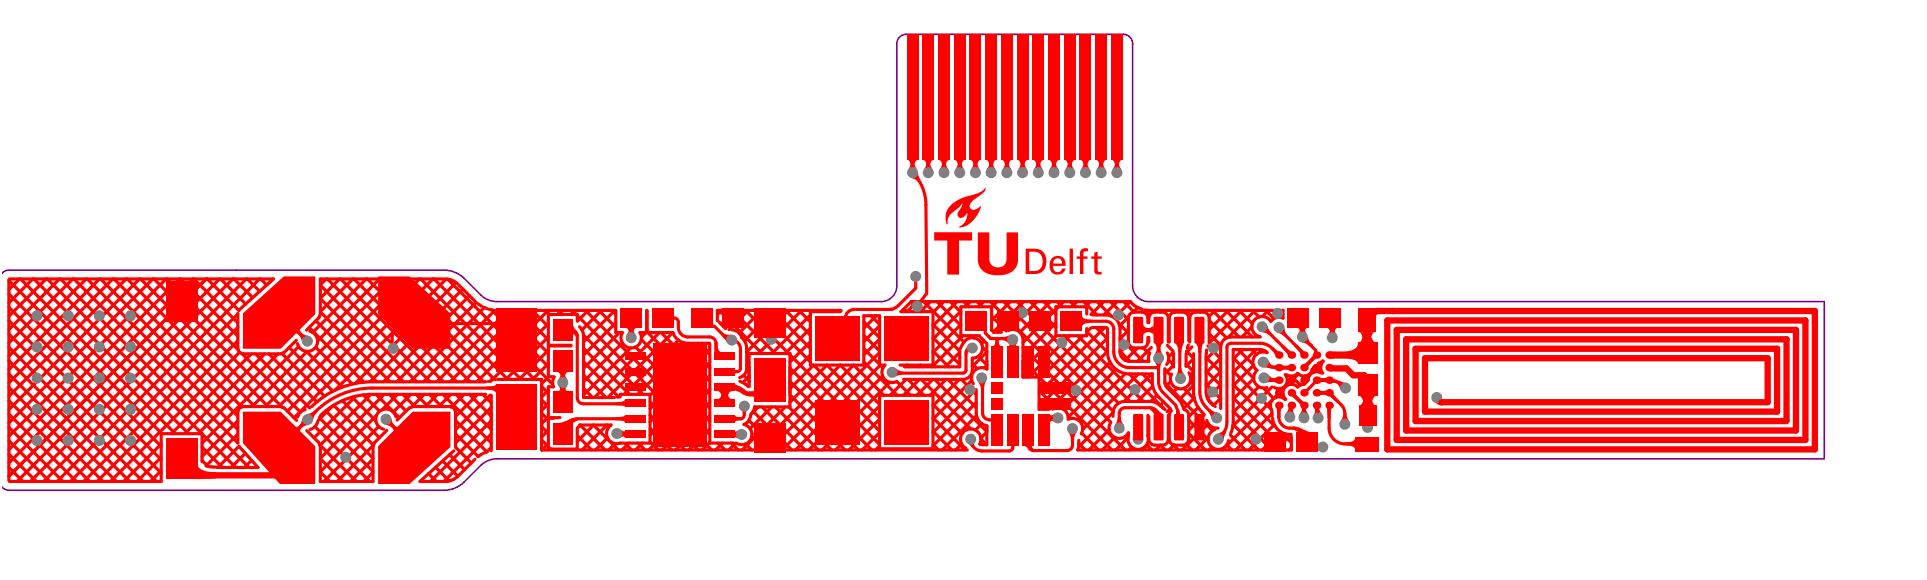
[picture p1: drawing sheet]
<svg xmlns="http://www.w3.org/2000/svg" width="204mm" height="61mm" viewBox="0 0 204 61" stroke-linecap="round" stroke-linejoin="round" font-family="sans-serif">
<path d="M.2 29l.3-.3 .4-.1h46.1a3 3 0 0 1 2.1 .9l1.8 1.7a2.41 2.41 0 0 0 1.7 .7M52.6 31.9h.1M52.6 31.9h40.6a1.66 1.66 0 0 0 1.7-1.6v-25.7a1 1 0 0 1 1-1h23a1 1 0 0 1 .9 1.1v25.6a1.66 1.66 0 0 0 1.7 1.6h71.5M193 31.9h.1M193 31.9v16.7h-140.4a2.41 2.41 0 0 0-1.7 .7l-1.8 1.7a3 3 0 0 1-2.1 .9h-46.1l-.4-.1-.3-.3" fill="none" stroke="#800080" stroke-width=".17"/>
<g fill="#f00">
<path d="M139.3 40.1l1-.1v.5l-1-.1z"/>
<path d="M140.4 43.2h.5l-.1 1.1h-.3z"/>
<path d="M139.4 46.9l.1 .1 .5 .1v.5h-.5l-.1 .1z"/>
<path d="M139.2 43.1h.4v.4l.3 .3-.9 .1 .2-.4z"/>
<path d="M110.8 44.1l.4-.1 .4-.2v.9l-.4-.2-.4-.1z"/>
<path d="M136.3 43.2h.6l-.1 .3-.1 .6h-.3z"/>
<path d="M75.8 41.4h1.7a.71 .71 0 0 0-.5 .8l-.1 .5h-.5a1.2 1.2 0 0 0-.4-1.3z"/>
<path d="M137.2 34.7h1.3a.62 .62 0 0 0-.5 .8v.2h-.4a.91 .91 0 0 0-.3-1z"/>
<path d="M136.4 43h.3l.1 .5 .2 .3h-1l.3-.4z"/>
<path d="M102.3 36.7l.3 .6h-.2v.1l-.3-.2z"/>
<path d="M135.3 38.7l1-.1v.6l-1-.1z"/>
<path d="M134 38.4a.89 .89 0 0 0 1.1 .2l-.1 .5-1-.3z"/>
<path d="M135.2 35.2l.7-.6 .1 .5 .2 .3-.3 .2z"/>
<path d="M137.7 43.2h.5l-.1 1h-.3z"/>
<path d="M54 44.8h1.3a.64 .64 0 0 0-.5 .8v.2h-.3a.93 .93 0 0 0-.4-1z"/>
<path d="M135.6 38.6l1 .1v.4l-1 .1z"/>
<path d="M59.1 40.8h.9l-.2 .4-.1 .4h-.3l-.1-.4z"/>
<path d="M77.8 40.6l.2 .2 .8 .4-.4 .4a1.35 1.35 0 0 0-1.2-.3l-.1 .1z"/>
<path d="M77.8 45.6a.4 .4 0 0 0 .4 .2h.3v.3a.72 .72 0 0 0-.7 .2z"/>
<path d="M31.8 35.2l.4 .2 .4 .1-.7 .7-.1-.5-.2-.3z"/>
<path d="M113 45.7h.9l-.2 .4v.4h-.4l-.1-.4z"/>
<path d="M77.7 39.1l.3 .1v.3h-.3z"/>
<path d="M136.9 36.6l.3-.1 .8 .7-.4 .3a1.57 1.57 0 0 0-.7-.9z"/>
<path d="M111.4 17.1h.3l.1 .4 .2 .4h-.9l.2-.4z"/>
<path d="M111 16.9h1.1a.63 .63 0 0 0-.4 .8v.2h-.3a.89 .89 0 0 0-.4-1z"/>
<path d="M101 16.9h1.1a.63 .63 0 0 0-.4 .8v.2h-.3a.89 .89 0 0 0-.3-1z"/>
<path d="M113 17.1h.4v.4l.3 .4h-1l.3-.4z"/>
<path d="M102.5 47l.6-.1v.1l.1 .2-.4 .1z"/>
<path d="M41.5 44.8a.98 .98 0 0 0 1.1 .4l-.9 1a.98 .98 0 0 0-.4-1.1z"/>
<path d="M114.7 17.1h.3l.1 .4 .2 .4h-.9l.2-.4z"/>
<path d="M98.1 17.1h.3l.1 .4 .2 .4h-.9l.2-.4z"/>
<path d="M96.4 18.8l.7-.5 .3 .8-.3 .2-.2-.3z"/>
<path d="M106.4 17.1h.3l.1 .4 .2 .4h-.9l.2-.4z"/>
<path d="M103 17.1h.4l.1 .4 .2 .4h-.9l.2-.4z"/>
<path d="M108 17.1h.4v.4l.3 .4h-1l.3-.4z"/>
<path d="M41.4 44.3l.1 .4 .3 .4-.3 .2-.3-.2-.4-.2z"/>
<path d="M109.7 17.1h.3l.1 .4 .2 .4h-.9l.2-.4z"/>
<path d="M140.8 34.6h.3l.1 .4 .2 .4h-.9l.2-.4z"/>
<path d="M116.4 17.1h.3l.1 .4 .2 .4h-.9l.2-.4z"/>
<path d="M118 17.1h.4v.4l.2 .4h-.9l.2-.4z"/>
<path d="M32.5 43.8l.4-.1 .3-.2 .3 .2-.3 .3-.1 .5z"/>
<path d="M32 44.3l.6 .7-.4 .1-.3 .2-.3-.2 .3-.3z"/>
<path d="M77.3 45.8l.4-.1 .4-.2v.9l-.4-.2-.4-.1z"/>
<path d="M66.1 34.7h1.4a.64 .64 0 0 0-.5 .8v.2h-.4a.92 .92 0 0 0-.4-1z"/>
<path d="M51.5 40.9l.7-.1 .3-.1v1a.64 .64 0 0 0-.8-.5h-.2z"/>
<path d="M128.1 43.3l.3 .2 .4 .2-.6 .6-.1-.4-.3-.4z"/>
<path d="M59.4 40.5h.3a.9 .9 0 0 0 .4 .9l.1 .1h-1.3a.61 .61 0 0 0 .5-.8z"/>
<path d="M108.6 45h.6l-.1 .2-.1 .3h-.3v-.3z"/>
<path d="M65.6 45.4l.4 .3 .4 .1v.3l-.4 .1-.4 .2z"/>
<path d="M94.8 39l.4 .2 .4 .1-.1 .4h-.4l-.4 .2z"/>
<path d="M117.6 16.9h1.2a.63 .63 0 0 0-.4 .8v.2h-.4a.89 .89 0 0 0-.3-1z"/>
<path d="M108.3 47.2h1.1a.15 .15 0 0 0-.2 .1 .15 .15 0 0 0 .1 .2h.1l-.1 .3-.6-.5z"/>
<path d="M76.4 41h.5a1.2 1.2 0 0 0 .5 1.2l.1 .1h-1.7a.71 .71 0 0 0 .6-.9z"/>
<path d="M65.3 45.8l.6-.1 .2-.1v.8a.67 .67 0 0 0-.8-.3z"/>
<path d="M137.6 34.5h.4l.1 .4 .2 .4h-.9l.2-.4z"/>
<path d="M59.4 39.3h.3l.1 .4 .2 .4h-.9l.2-.4z"/>
<path d="M58.9 39.4h1.3a.64 .64 0 0 0-.5 .8v.2h-.3a.93 .93 0 0 0-.4-1z"/>
<path d="M60.6 34a2.34 2.34 0 0 0 .6 1.4l-.3 .2-.2-.2-.1 .4z"/>
<path d="M138.4 35.6l.1 .4 .2 .4-.2 .2-.3-.2-.5-.2z"/>
<path d="M66.6 34.6h.4v.4l.3 .4h-1l.2-.4z"/>
<path d="M115.8 26.7l.3-.1v.5h.5v.3h-.5l.1 1.3 .1 .1h.3v.2h-.6l-.2-.2v-1.4h-.3v-.3h.3z"/>
<path d="M113.2 26.3h.3v2.7h-.3z"/>
<path d="M114.4 26.4l.3-.1h.4v.3h-.3l-.2 .2 .1 .3h.4v.3h-.5v1.6h-.3v-1.6h-.4v-.3h.4v-.5z"/>
<path d="M43.7 43.6h4v3.7l-4.4 3.9h-3.3v-4z"/>
<path d="M40 29.3h3.3l4.4 3.9v3.7h-4l-3.7-3.7z"/>
<path d="M25.7 33.2l4.3-3.9h3.4v3.9l-3.7 3.7h-4z"/>
<path d="M25.7 43.6h4l3.7 3.6v4h-3.8l-3.9-4.3z"/>
<path d="M100.5 21.8l.9-.7 .6-.2 1.5-.5 .8-.5-.1 .4-1.1 .8-.4 .5-.1 .4 .2 .2 .5-.1 .4-.3 .1 .1-.3 .6-.3 .6-.9 .8-.4 .1-.4 .1 .6-.5 .3-.9-.1-.2-.2 .4-.4 .2h-.1l-.3-.2v-.4l.5-.6v-.4l-.3 .5-1 .8-.2 .4-.1 .6-.1-.5v-.6l.1-.5z"/>
<path d="M98.8 24.6h4.1v.9h-1.4v3.6h-1.3v-3.6h-1.4z"/>
<path d="M103.5 24.6h1.2v2.9l.2 .5 .5 .3h.4l.3-.1 .4-.6v-3h1.2v3.1l-.1 .5-.4 .5-.8 .4h-1.1l-.8-.1-.6-.4-.3-.5-.1-.4z"/>
<path d="M137.8 43.1h.3l.1 .4 .2 .4h-.9l.2-.4z"/>
<path d="M76.5 35.2l.4 .2h.5l-.5 .8-.5-.7z"/>
<path d="M124.7 39l.3-.1 .1 .4 .3 .4-1 .1 .2-.4z"/>
<path d="M144.4 44.2h.6l.2 .7h-.9z"/>
<path d="M136.9 45.5l.5-.3 1.1 .5 .9 .1-2.2 .3 .2-.1 .1-.1z"/>
<path d="M135.8 36.5l.8 .7-.3 .3-.7-.8z"/>
<path d="M137 41.6l.7 .8-.2 .3-.8-.7z"/>
<path d="M75.6 36.4h.3a.7 .7 0 0 0 .5 .9h-.8z"/>
<path d="M58.6 44.8a3.2 3.2 0 0 0 2-.6l.5 .3-.7 .5-.1 .1 .3 .1z"/>
<path d="M105.3 35.9h.4v.1a.5 .5 0 0 0 .3 .6h-1a.57 .57 0 0 0 .3-.7z"/>
<path d="M135 43.2h.6l-.1 1h-.3z"/>
<path d="M139.6 40l1 .1v.3l-1 .1z"/>
<path d="M78.5 43.5h.5l-.1 .3h-.3z"/>
<path d="M104.7 17.1h.3l.1 .4 .2 .4h-.9l.2-.4z"/>
<path d="M20.9 49a1.14 1.14 0 0 0 1.2 .9l.8 .1v.6l-2 .1z"/>
<path d="M30.7 35.2l1-.9a.98 .98 0 0 0 .4 1.1l-.3 .3a.98 .98 0 0 0-1.1-.5z"/>
<path d="M116 16.9h1.1a.63 .63 0 0 0-.4 .8v.2h-.3a.89 .89 0 0 0-.4-1z"/>
<path d="M112.6 16.9h1.2a.63 .63 0 0 0-.4 .8v.2h-.4a.89 .89 0 0 0-.3-1z"/>
<path d="M141 41.6l.7 .8-.2 .3-.8-.7z"/>
<path d="M107.6 16.9h1.2a.63 .63 0 0 0-.4 .8v.2h-.4a.89 .89 0 0 0-.3-1z"/>
<path d="M109.3 16.9h1.1a.63 .63 0 0 0-.4 .8v.2h-.3a.89 .89 0 0 0-.3-1z"/>
<path d="M139 47.1l.6-.2v.8l-.6-.1z"/>
<path d="M103.4 40.4l1-.1-.2 .4-.1 .4h-.3l-.1-.3z"/>
<path d="M134.7 36.7l.6 .5-.4 .4-.4-.6z"/>
<path d="M97.7 16.9h1.1a.63 .63 0 0 0-.4 .8v.2h-.3a.89 .89 0 0 0-.4-1z"/>
<path d="M77.8 43.9a.52 .52 0 0 0 .6 .2v.4a.59 .59 0 0 0-.6 .2z"/>
<path d="M107 35.8h.3a.63 .63 0 0 0 .4 .8h-1.1a.63 .63 0 0 0 .4-.8z"/>
<path d="M134.2 38.1l.3 .4 .2 .2-.2 .3-.8-.1z"/>
<path d="M111.1 43.9l.2 .1 .6 .1v.3a.68 .68 0 0 0-.8 .4z"/>
<path d="M140.7 37.2h2.2v.7l-2.2 .1z"/>
<path d="M122.2 38.3h.8l-.2 .3v.3h-.4v-.3z"/>
<path d="M106 16.9h1.1a.63 .63 0 0 0-.4 .8v.2h-.3a.89 .89 0 0 0-.4-1z"/>
<path d="M99.3 16.9h1.2a.63 .63 0 0 0-.4 .8v.2h-.4a.89 .89 0 0 0-.3-1z"/>
<path d="M138 38.5l.8-.7 .3 .3-.7 .8z"/>
<path d="M96.4 17.1h.3l.1 .4 .2 .4h-.9l.2-.4z"/>
<path d="M102.6 16.9h1.2a.63 .63 0 0 0-.4 .8v.2h-.4a.89 .89 0 0 0-.3-1z"/>
<path d="M104.3 16.9h1.2a.63 .63 0 0 0-.5 .8v.2h-.3a.89 .89 0 0 0-.3-1z"/>
<path d="M106.7 36.3h.9l-.2 .4-.1 .4h-.3l-.1-.4z"/>
<path d="M65.1 44.1h.8l.2-.2v.8l-.2-.2h-.8z"/>
<path d="M141 40.1l.9 .4v.3a.92 .92 0 0 0-1-.2z"/>
<path d="M96 16.9h1.1a.63 .63 0 0 0-.4 .8v.2h-.3a.89 .89 0 0 0-.3-1z"/>
<path d="M106.1 35.7l.8-.3-.1 1-.4-.3-.4-.1z"/>
<path d="M114.3 16.9h1.1a.63 .63 0 0 0-.4 .8v.2h-.3a.89 .89 0 0 0-.3-1z"/>
<path d="M134.2 39.6l.4 .4 .3 .1-.1 .3-.8 .1z"/>
<path d="M111.1 43.8a.5 .5 0 0 0 .5 .3h.3v.3a.68 .68 0 0 0-.8 .4z"/>
<path d="M138.9 37.6l.4 .4-.8 .7-.3-.3z"/>
<path d="M121.7 43.3l.4-.2 1 .8-1 .3a.55 .55 0 0 0-.3-.7z"/>
<path d="M124.5 43.6h.3v.2h-.3z"/>
<path d="M126.4 36.3h1a.79 .79 0 0 0-.3 .7v.3h-.3a1.04 1.04 0 0 0-.4-1z"/>
<path d="M124.3 36.3l1-.1-.3 1.1h-.3a1.01 1.01 0 0 0-.4-1z"/>
<path d="M122.4 36.8h.4v.4l.3 .4h-1l.3-.4z"/>
<path d="M121.1 34.8a.93 .93 0 0 0 1-.4v-.1v1.3a.64 .64 0 0 0-.8-.5h-.2z"/>
<path d="M88.7 36.1h.3l.2 .4h-.7z"/>
<path d="M99.7 17.1h.4v.4l.3 .4h-1l.2-.4z"/>
<path d="M141.7 37.2a2.09 2.09 0 0 0 1.9-.6l.1-.3v2.2l-.1-.2-.4-.2-1.5-.2z"/>
<path d="M101.4 17.1h.3l.1 .4 .2 .4h-.9l.2-.4z"/>
<path d="M122.1 36.3h1a.78 .78 0 0 0-.3 .7v.3h-.4a1.08 1.08 0 0 0-.3-1z"/>
<path d="M30.7 45.3a.98 .98 0 0 0 1.2-.5l.2 .3a.98 .98 0 0 0-.4 1.1z"/>
<path d="M121 34.3a.64 .64 0 0 0 .8 .5h.2v.3a.93 .93 0 0 0-1 .4v.1z"/>
<path d="M136.9 42.1l.2-.3 .8 .7-.3 .4z"/>
<path d="M128.8 45.9l.4-.2 .3-.2 .2 .2-.2 .8z"/>
<path d="M29.2 49.6h.8l-.2 .2v.5h-.3a.65 .65 0 0 0-.2-.6z"/>
<path d="M81.4 38.9l.5 .5h-.8l-.1-.1z"/>
<path d="M79.3 41.4h.5v.6l-.5-.1z"/>
<path d="M139.6 41.3l1 .1v.3l-1 .1z"/>
<path d="M81.3 41h1.1a.69 .69 0 0 0-.3 .9h-.5a.79 .79 0 0 0-.2-.8z"/>
<path d="M143.7 35.2h1.8h-.2l-.2 .4-.1 1.4h-.7l-.1-1.4-.2-.3z"/>
<path d="M141.6 40.3l.8 .2-.6 .7-.2-.4-.2-.3z"/>
<path d="M54.5 43.3h.3a.93 .93 0 0 0 .4 1h.1h-1.3a.64 .64 0 0 0 .5-.8z"/>
<path d="M139.3 41.4l1-.1v.5l-1-.1z"/>
<path d="M144.4 40.9h.6l.2 1.5 .1 .3 .3 .2h-1.8l.2-.1 .2-.4z"/>
<path d="M142.4 46.8a.92 .92 0 0 0 1-.4v-.1v1.3a.64 .64 0 0 0-.8-.5h-.2z"/>
<path d="M144.3 34.3h.7v1l.2 .5 .1 .3 .4 .2h-2l.3-.2 .1-.3z"/>
<path d="M143.7 41.9h2h-.1a1.67 1.67 0 0 0-.5 1.6l-.1 .4h-.6l-.2-1.5-.2-.4z"/>
<path d="M134.2 40.1l.8-.2v.6l-.8-.1z"/>
<path d="M134.1 34.5l.2 .4 .2 .3-.2 .3-.3-.2-.5-.1z"/>
<path d="M81.1 39.4l.4-.3 .7 .6-.8 .5v-.4z"/>
<path d="M142.1 43.8h.4v.4l.3 .3h-1l.3-.3z"/>
<path d="M140.3 34.7h1.3a.64 .64 0 0 0-.5 .8v.2h-.3a.93 .93 0 0 0-.4-1z"/>
<path d="M139.1 43.2h.5v1h-.4v-.7z"/>
<path d="M105.3 38.3h.4v.3l.1 .2h-.6l.1-.2z"/>
<path d="M118.3 44.2h.3l.1 .4 .2 .4h-.9l.2-.4z"/>
<path d="M114.5 33.3a.64 .64 0 0 0 .8 .5h.2v.4a.93 .93 0 0 0-1 .4v.1z"/>
<path d="M65.1 42.6a1 1 0 0 0 1-.3v-.1v.9l-.2-.2h-.8z"/>
<path d="M108.5 26.3h1.3l.4 .2 .3 .3 .2 .5v.5l-.1 .6-.4 .4-.5 .2h-1.2zM108.9 26.6v2.1l1-.1 .2-.2 .2-.4v-.5l-.1-.4-.2-.3-.2-.1z"/>
<path d="M111.4 27.3l.3-.2h.3l.4 .1 .2 .2 .1 .4v.3h-1.3l.1 .5 .3 .2 .4-.1 .2-.3h.3l-.1 .3-.2 .2-.7 .1-.3-.1-.2-.2-.1-.3v-.5l.1-.3zM111.6 27.4l-.2 .5h1l-.1-.3-.1-.2-.4-.1z"/>
</g>
<g fill="none" stroke="#f00" stroke-width=".33">
<path d="M.9 38.2l12.8 12.8M.9 35.3l15.6 15.7M.9 31.1l16.2 16.1M.9 29.7l16.2 16.2M3.5 29.5l-2.6 2.6M10.6 29.5l14.6 14.5M13.3 29.5l-12.4 12.4M13.5 29.5l13.5 13.5M14.8 29.5l-13.9 13.8M17.7 29.5l7.5 7.5M20.4 29.5l-19.5 19.5M21.8 29.5l-20.9 20.9"/>
<path d="M24.6 29.5l-21.4 21.5M25.3 37.3l.4 .2h4l.4-.2M30.6 36.8l4.6 4.6M31.6 36.7l-10.2 10.2M33.4 34l6.5 6.4M33.9 33l7.4 7.4M33.9 29.5v3.7M34.5 29.5l-.6 .6M38.9 29.5l10.9 10.9M40.3 29.5l10.9 10.9M43 29.5l-13.5 13.5M44.5 29.5l10.6 10.7"/>
<path d="M48.5 30.1l1.8 1.8M49.7 31.3l-9.1 9.1M50.6 32.1l.4 .3M58 37.1l-3.1 3.1M58 35.7l-4.5 4.5M59.1 32.9l.5 .4M60.8 32.9l-.4 .4M61.1 34v-.7h-3.1v3.2M65.2 32.9v2.3M65.5 35.2l-3.8 3.8M75.1 37.4v1M76.4 32.9l-.5 .4"/>
<path d="M77.5 32.9l4.5 4.5M81.7 32.9l4.1 4M83.6 39l8.7 8.6M83.6 38.9v2.7M84.5 32.9l1.3 1.2M85.8 34.7l-2.7 2.7M90.3 38.6l3.2 3.2M91.4 33.4v5.2M93.2 38.6l-9 9M98.7 37.2l1.7 1.6M101.7 32.9l-3 3M101.7 32.5v3"/>
<path d="M108.2 38.2v1.7M117.5 31.9l1.9 1.9M127.9 33.7v2.5M136.7 39.8l.9 1M25.2 45.9l-3.4 3.4M25.3 47.2l-2.3 2.3M33.8 44.2l5.7 5.7M33.9 51h5.6M36.2 42.4l3.9 3.9M39.2 41.7l-5.3 5.4M39.4 41.7h12M39.4 40.4h12"/>
<path d="M39.5 48.6l-2.4 2.4M39.8 44l-5.9 5.9M40.7 41.7l-6.8 6.8M41.2 41.7l1.8 1.8M42.1 41.7l-1.7 1.7M42.6 41.7l1.3 1.3M43.3 43.2l-1.3 1.3M47.7 41.7l-1.3 1.3M48 50.7l-.3 .2M50.3 48.6l-1.8 1.7M50.5 41.7l-2.3 2.4M51 48.1l-.4 .2"/>
<path d="M52 41.8v3.5M52 40.3l-.3 .1M52 40.2h.4M57.3 43.8v1.5M61.3 45h3.4M64.2 45l-2.6 2.6M65.6 42h-.3M65.6 41.7v.3M75.1 42.6l-5 5M79.8 43.1h3.8M96.1 40.2l1.7 1.6M98.7 41.8v5.7"/>
<path d="M100.1 40.2l-1.7 1.6M103.3 42.6l-4.6 4.6M110 41.3l1.8 1.9M114.2 46.9l.6 .7M114.2 46.6v.5M130.5 40.7l4.5 4.5M133.7 41.1l1.1 1.1M138 42.9v1.3"/>
</g>
<path d="M81.8 39.7v1.3" fill="none" stroke="#f00" stroke-width=".5"/>
<circle cx="94.3" cy="32.7" r=".17" fill="#f00"/>
<path d="M96.9 30.5l-1.8 1.8" fill="none" stroke="#f00" stroke-width=".33"/>
<circle cx="94.2" cy="32.7" r=".17" fill="#f00"/>
<g fill="none" stroke="#f00" stroke-width=".33">
<path d="M.9 29.6v21.3M.9 39.6l11.4 11.4M.9 36.8l14.2 14.2M.9 33.9l16.2 16.2M.9 32.5l16.2 16.1M1 29.5h27.9l-3.6 3.3M2.1 29.5l-1.2 1.1M2.2 29.5l16.3 16.4M3.6 29.5l16.4 16.4M4.9 29.5l-4 4M5 29.5l16.4 16.4M6.3 29.5l-5.4 5.4"/>
<path d="M6.4 29.5l20 20M7.7 29.5l-6.8 6.8M7.8 29.5l17.4 17.4M9.1 29.5l-8.2 8.2M9.2 29.5l16 16M10.5 29.5l-9.6 9.6M11.9 29.5l-11 11M12.1 29.5l13.5 13.6M14.9 29.5l13.5 13.5M16.2 29.5l-15.3 15.3M16.3 29.5l13.6 13.6M17.6 29.5l-16.7 16.7"/>
<path d="M19 29.5l-18.1 18.1M19.1 29.5l6.1 6.1M20.5 29.5l4.7 4.7M21.8 29.5l-20.9 20.9M21.9 29.5l3.4 3.4M23.2 29.5l-21.4 21.5M23.3 29.5l2.7 2.7M24.8 29.5l1.9 2M25.2 33.2v3.7l.1 .4M25.2 33.2l-17.7 17.8M25.2 34.6l-16.3 16.4M25.2 36.1l-14.9 14.9"/>
<path d="M25.3 37.3l-13.6 13.7M25.6 37.4l6.2 6.2M26 29.5l-21.4 21.5M26.2 29.5l1.3 1.3M26.6 37.5l-8.4 8.4M27 37.5l5.8 5.7M27.5 29.5l-21.5 21.5M27.6 29.5l.6 .7M28 37.5l-8.4 8.4M28.4 37.5l5.1 5M28.9 29.5l-.5 .5M29.4 37.5l-8.4 8.4"/>
<path d="M29.8 37.4l4.5 4.5M31.4 36l-1.3 1.3M32.4 37.2l3.8 3.8M32.5 37.2l-5.8 5.8M32.7 34.7l5.8 5.7M33.4 36.7l3.9 3.9M33.9 33.2l-.2 .4-1.3 1.3M33.9 29.5h13.1M33.9 30.2l10.2 10.2M33.9 31.6l8.8 8.8M34.6 29.5l10.9 10.9M35.9 29.5l-2 2.1"/>
<path d="M36.1 29.5l10.8 10.9M37.3 29.5l-3.4 3.5M37.5 29.5l10.8 10.9M38.8 29.5l-5.7 5.7M40.2 29.5l-6.6 6.6M41.6 29.5l-13.5 13.5M41.7 29.5l10.6 10.7M43.1 29.5l10.6 10.7M44.4 29.5l-14 14M45.8 29.5l-14.7 14.7M45.9 29.5l10.7 10.7M47.2 29.5l-11.7 11.8"/>
<path d="M47.3 29.5l.4 .1 .7 .4M47.4 29.5l11.1 11.2M48.2 29.9l-10.6 10.7M49 30.6l-9.8 9.8M50.4 32l-8.4 8.4M51.1 32.5l.5 .2M51.3 32.5l-7.9 7.9M51.7 32.7l.5 .1M52 32.8l6 6M52.4 32.8l-7.6 7.6M52.6 32.9h12.6M53.5 32.9l4.5 4.5"/>
<path d="M53.8 32.9l-7.6 7.5M54.9 32.9l3.1 3.1M55.2 32.9l-7.6 7.5M56.3 32.9l1.7 1.7M56.6 32.9l-7.6 7.5M57.7 32.9l.5 .4M58 32.9l-7.5 7.5M58 38.5l-1.6 1.7M58 34.2l-5.9 6M58 36.5h2.4M58 39.9l-.7 .7M59.4 32.9l-.4 .4"/>
<path d="M60.4 36.6h-2.4v3.3h.6M60.5 32.9l.5 .4M61.1 33.4l14.2 14.2M61.7 38.3l3.8 3.7M61.7 35.6v6.5h3.3M61.7 39.7l2.4 2.4M61.7 36.9l4.9 4.8M61.8 35.5l6.2 6.2M62 32.9l13.1 13.1M62.2 32.9l-1.1 1.1M63.4 32.9l1.8 1.7M63.7 32.9l-2.1 2"/>
<path d="M64.8 32.9l.4 .3M65.1 32.9l-3.4 3.3M65.2 34.2l-3.5 3.4M65.2 35.2h.7M65.9 36.3l-4.2 4.1M66.7 36.8l-5 5M67.2 36.7l7.9 7.9M67.9 35.9l7.2 7.3M68.4 35.2l-.5 .5M68.4 32.9v2.3h-.7M68.5 32.9v2.3h2.7l-6.9 6.9M68.5 35.2l6.6 6.6"/>
<path d="M69.8 35.2l-6.9 6.9M69.9 35.2l5.2 5.2M71.8 36l-5.7 5.7h-.5M72.5 36.3l2.6 2.6M72.8 36.3h2.3M72.9 36.3l-5.4 5.4M73.9 36.3l1.2 1.2M74.3 36.3l-5.5 5.5M75.1 36.4v.9M75.1 37l-6.3 6.2M75.1 39.7l-6.3 6.4M75.1 38.3l-6.3 6.4"/>
<path d="M75.1 38.6v1.5M76.1 34.1l.7 .7M76.1 32.9l4.5 4.5M77.8 32.9l-1.5 1.4M78.7 39.7l.6 .6M78.9 32.9l4.6 4.5M79 36.9v2.1M79 37.2l.3 .3M79 38.6l.3 .3M79.2 32.9l-2.1 2M79.3 39.8l-.7 .7M79.3 38.4l-.3 .3"/>
<path d="M80.3 32.9l5.5 5.4M80.6 32.9l-2.4 2.3M82 32.9l-3.2 3.2M83.1 32.9l2.7 2.6M83.4 32.9l-4.4 4.4M83.6 37.5l9.5 9.5M84.8 32.9l-4.5 4.5M85.8 37.6l-2.2 2.1M85.8 36.2l-2.2 2.1M85.8 33.3l-4.1 4.1M88.9 33h-3.1v5.6h5.6M89 32.9h-13.1v1"/>
<path d="M90.3 38.6l-9 9M91.4 33.4h1.7v5.2h.5M91.4 38.3l3.5 3.5M91.4 34.1l1.7 1.6M91.4 35.5l1.7 1.6M91.4 36.9l1.7 1.7M92.2 33.4l.9 .9M92.7 33.4l-1.3 1.3M93.1 34.5l-1.7 1.6M93.1 35.9l-1.7 1.7M93.1 37.3l-10.3 10.3M93.2 38.6l.2 .3"/>
<path d="M93.4 39.8l-7.8 7.8M95.3 33h3.4v5.6h-3.5M95.8 38.8l.2-.2 .2 .2M97 31.9l-1 1.1-.3-.3M97.2 38.8l.2-.2 .2 .2M97.7 31.9l4.3 4.3M98.1 31l-1 1.4M98.5 31.9l-1.1 1.1-1-1M98.7 38.6l.3 .2M98.7 34.3l2.9 2.9M98.7 35.7l2.9 2.9M99.1 31.9l2.6 2.6"/>
<path d="M99.9 31.9l-1.2 1.2M100.5 31.9l1.2 1.1M101.3 31.9l-2.6 2.6M101.6 37.4v1.4h-5.9M101.6 37.3l-1.6 1.5M101.7 34.4l-3 2.9M101.7 35.5h2M101.7 32.5h3.2v2.5M101.8 36.4l-.2 .5M101.9 35.5l-3.3 3.3M102 31.9l.5 .6M102.7 31.9l-.6 .6"/>
<path d="M102.7 35.5l.3 .2M102.7 36.8h.2M102.9 37.9v1.3M102.9 38.5l.5 .5M103.3 35.5l-.2 .3M103.4 31.9l.5 .6M103.5 37.7l.9 .9M103.8 35.7l.3 .3M104 36.7l.4 .5M104.1 31.9l-.5 .6M104.4 36.3l-.2-.2-.3 .3M104.4 36.4v2.7"/>
<path d="M104.4 38.7l-.3 .2M104.4 37.2l-1.5 1.6M104.8 31.9l12.7 12.8M104.9 33.5l1.6 1.5M104.9 34.9l.3 .3M105.1 35.2h.9M105.5 31.9l-.6 .6M106.2 31.9l11.6 11.6M106.9 31.9l-2 2M107.6 31.9l10.8 10.8M108.2 36.1v3.8h1.8M108.2 39.6l.3 .3"/>
<path d="M108.2 36.8l10.9 10.8M108.2 38.2l1.7 1.7M108.3 31.9l-3.2 3.3M109 31.9l2.7 2.7M109.8 31.9l-3.1 3.1M110 39.9v3.4h.9M110 39.9l7.7 7.7M110.4 31.9l1.3 1.3M111.2 31.9l-3.3 3.3M111.7 34.2l-3.5 3.5M111.8 35.5l-3.6 3.6M111.8 31.9l.6 .6"/>
<path d="M112.6 31.9l-4.4 4.3M112.6 35.5l7 7M112.8 34h4.2M113.2 35.5l-4.4 4.4M113.2 31.9l.6 .6M114 31.9l-.6 .6M114 35.5l7 7M114.6 35.5l-4.6 4.7M114.7 31.9l1.4 1.4M115 33.2v-.7h-3.3v3h3.3v-.7M115 35.1l2.2 2.2M115.4 31.9l-.6 .6"/>
<path d="M115.4 34.7l-.4 .4M115.6 34.7h1.4M115.6 33.3h1.4M116 34.7l1.2 1.2M116.1 31.9l1.5 1.5M116.8 31.9l-1.4 1.4M116.9 34.7l-6.9 6.9M117.2 35.8l-7.2 7.2M117.2 37.2l-6.1 6.1M117.2 34.8v2.4M117.5 38.3l-5 5M117.9 34.8v2.4"/>
<path d="M118.1 39.1l-5.1 5.1M118.2 31.9l-1.4 1.4M118.4 34.3l1 .9M118.5 37.2l1.1 1M118.5 35.8l2.5 2.4M118.5 34.8v2.4M118.9 31.9l1.1 1.1M119.1 39.5l-5 5M119.4 33.7v2.5M119.4 35l-.9 .9M119.4 33.5l-.9 1M119.4 36.4l-.9 .9"/>
<path d="M119.5 39.6l3.7 3.7M119.5 39.6h2.4v.8M119.5 38.2h2.1M119.6 31.9h-23.2l-.9 .9M119.6 31.9l.7 .6 .6 .2M119.6 31.9l-1.7 1.7M120 36.8h.8M120 33h.8M120.4 36.8l-1.3 1.3M120.4 32.6l-.5 .4M120.4 39.6l-5.8 5.9M120.9 39.6l1 1"/>
<path d="M121 36.8l.6 .7M121.1 32.8h.4M121.2 32.8l.5 .5M121.5 33.7v.5M121.5 35.7v.5M121.5 32.8l-.3 .4M121.6 33.7v.5M121.6 35.7v.5M121.6 32.9h14.2v.8M121.8 36.8l-1.4 1.4M121.9 39.6l-3 2.9M122.2 33h.8"/>
<path d="M122.6 32.9l.2 .1M122.9 32.9l-.2 .1M123.3 39v1.4M123.3 39.1l.6 .6M123.5 36.5l.6 .7M123.6 33.7v2.5M123.7 38.1l.5 .5M123.7 33.7v2.5M124.1 32.9l.2 .1M124.1 37.3l-.4 .5M124.2 38.7l-.9 .9M124.2 37.4v1.5"/>
<path d="M124.3 32.9l-.2 .2M124.4 33h.8M125.5 32.9l.5 .4M125.5 37.4v1.3l.8-.7M125.5 38.5l.8 .8M125.6 37.2l.7 .7M125.7 36.5l-.1 .4M125.8 32.9l-.3 .2M125.8 33.7v2.4M125.9 33.7v2.5M126.1 36.7l-.6 .6M126.3 39.4l-.4 .3"/>
<path d="M126.3 37.4v4.1M126.5 33h.8M126.9 32.9l.2 .1M127.2 32.9l-.2 .1M127.6 37.4v4.1M127.6 39.2l1.6 1.6M127.6 37.8l1.6 1.6M127.7 37v.3M127.8 36.6l1.4 1.4M127.9 33.9l1.9 1.9M127.9 35.3l1.3 1.3M128.3 32.9l2.8 2.8"/>
<path d="M129.2 37.9l-1.6 1.6M129.2 39.3l-1.6 1.6M129.2 36.7v6.5M129.2 36.5l-1.6 1.5M129.7 32.9l2.8 2.8M129.8 36.7v7.9M130 32.9l-2.1 2M130.2 36.3h3.1M130.2 35.7h3.1M130.5 37.9l2.2 2.2-2.2 2.1M130.5 39.3l4 4M131 37l1.6 1.6"/>
<path d="M131.1 32.9l1.4 1.4M131.4 32.9l-3.5 3.4M131.5 37l-1 1M132.4 37l.5 .5M132.5 34.6l-1.1 1.1M132.5 32.9l.7 .6M132.6 38.7l-2.1 2.1M132.8 32.9l-2.8 2.8M132.9 37l-2.4 2.4M133.3 37h-2.8v7.6M133.5 34.6h.1l3 3M133.7 38.3h.2"/>
<path d="M133.7 40h.3M133.9 32.9l.9 .8M134.2 32.9l-.6 .6M134.6 36.9l.7 .7M135.4 32.9l.4 .4M135.6 32.9l-.9 .9M136.6 37.6h.1M137.4 39.6l-1.3 1.3M138.1 39.8l.3 .4M138.5 39.9l-.9 .8M138.8 39.2l.3 .2M139 38.9l.2-.2-.3 .4"/>
<path d="M139.5 38.4l.3 .3M139.8 38.6l-.8 .8M.9 42.4l8.6 8.6M.9 41l10 10M17.1 45.9h4.3l3.5 3.6M21.4 47.3l2.1 2.2M21.4 48.7l.6 .7M23 49.5h4.3M25.2 44.5l-3.8 3.8M31.4 44.5l-1.3-1.3-.4-.2h-4l-.4 .2-.1 .4v3.3M32.5 45.6l1.2 1.2 .2 .4v3.8M33.3 45.2l5.8 5.8"/>
<path d="M33.8 47.1l3.9 3.9M33.9 50l1 1M33.9 48.5l2.4 2.5M34.5 43.5l5 5M35.2 42.9l-1.5 1.6M35.3 42.9l4.2 4.2M37.3 42l2.5 2.5M37.6 41.9l-4.4 4.4M38.4 41.8l1.8 1.7M39.5 50l-1 1M39.5 47.1l-3.8 3.9M39.8 41.7l2.5 2.5"/>
<path d="M40.1 45.1l-5.8 5.9M40.9 45.5l-1.3 1.3-.1 .4v3.8M43.3 43.2l.4-.2h4l.3 .2 .2 .4v3.7l1.7 1.7M43.5 41.7l-1.9 1.9M44 41.7l1.3 1.3M44.9 41.7l-1.3 1.4M45.4 50.1l.8 .9M45.4 41.7l1.3 1.3M46.1 49.5l1.4 1.4M46.3 41.7l-1.3 1.3M46.8 48.8l1.7 1.6M46.8 41.7l5.2 5.2"/>
<path d="M47.6 48.1l1.6 1.6M48 47.7l-3.6 3.3h2.9l.4-.1M48.2 45.9l2.4 2.4M48.2 44.5l3.3 3.3 .5-.5M48.3 41.7l3.7 3.8M48.4 50.5l-.4 .2M49.1 41.7l-1.3 1.4M49.7 41.7l2.3 2.4M51.1 41.7l.9 .9M51.6 47.8l-.5 .2M51.9 41.8l-3.7 3.7M52 45.9l-5 5.1"/>
<path d="M52 43.8v3.9M52 43.1l-3.8 3.8M52 44.5l-6.4 6.5M52.6 40.2h4.7v7.4h45.1M54.6 42.7v3.3M57.3 46.6l1 .9M57.3 45.1l.7 .8M57.3 40.9l.7 .7M57.3 43.7l.7 .7M57.3 42.3l.7 .7M58 41.3l-.7 .7M58 47l-.6 .6"/>
<path d="M58 45.5l-.7 .8M58 44.1l-.7 .7M58 42.7l-.7 .7M58.6 40.9h-.6v3.3h1.3M58.6 44.3h-.6v3.2h3.1v-2.1M61.1 46.1l1.5 1.5M61.4 45l2.6 2.6M61.4 45l-.3 .3M61.7 41.1l1 1M62.8 45l2.6 2.6M62.8 45l-1.7 1.7M64.2 45l.2 .2"/>
<path d="M64.3 46.3l-1.3 1.3M65.1 46.9l-.7 .7M65.6 46.9h.5M66.1 46.9l.7 .7M66.3 41.7h2.5v1.7M66.6 46.9l-.8 .7M67.5 46.9l.8 .7M68 46.9l-.8 .7M68.8 45.3l2.3 2.3M68.8 46.7l.9 .9M68.8 45.2v1.7h-2.5M68.8 43.6v1.5"/>
<path d="M68.8 43.9l3.7 3.7M68.8 42.5l5.1 5.1M75.1 45.4l-2.2 2.2M75.1 46.8l-.8 .8M75.1 45.2v1.7h2.5M75.1 40.2v1.5M75.1 41.9v1.5M75.1 43.6v1.5M75.1 41.2l-6.5 6.4M75.1 44l-3.6 3.6M76 46.9l.7 .7M76.4 46.9l-.7 .7"/>
<path d="M77.4 46.9l.7 .7M77.8 46.9l-.7 .7M78.9 47l.6 .6M79.2 44.5l3.2 3.1M79.3 40.9v-3.5h4.3v5.7M79.5 46.2l1.5 1.4M79.7 43.5l4.1 4.1M80.3 43.1l-.8 .8M80.6 43.1l4.6 4.5M81.7 43.1l-2.3 2.3M82.1 43.1l4.5 4.5M83.1 43.1l-4.6 4.5"/>
<path d="M83.5 43.1l4.5 4.5M83.6 41.1l2.5-2.5 7 7M83.6 42.6l3.9-4 5.6 5.6M83.6 40.4l7.2 7.2M83.6 41.8l5.8 5.8M93.1 42.8l-4.2-4.2-9 9M93.1 45.8l-1.9 1.8M93.1 47.2l-.5 .4M93.1 43l-4.7 4.6M93.1 44.4l-3.3 3.2M94.2 40.5l-7.2 7.1M94.9 40.4l1.4 1.4"/>
<path d="M95.6 40.2h6.3M95.9 40.2l-1.7 1.6M96.3 41.8h-3.2v5.7h5.6M96.7 41.8h2M97.3 40.2l-1.7 1.6M97.5 40.2l5.2 5.2M98.7 40.2l-1.7 1.6M98.7 45.6l2 2M98.7 47l.6 .6M98.7 44.2l3.4 3.4M98.7 42.8l3.1 3.1M98.9 40.2l5.5 5.5"/>
<path d="M100.3 40.2l3 2.9M101.5 40.2l-2.8 2.7M101.7 40.2l1.6 1.5M101.8 47l-.7 .6M102.7 46.5h.1M102.8 40.3l-4.1 4.1M103.3 41.2l-4.6 4.6M103.3 41.3v2.4M103.3 44l-3.6 3.6M103.8 46.5l.6 .6M103.9 44.8l-.7 .7M103.9 47.7h2.9"/>
<path d="M104.4 45.1v2h-.5M104.4 45.7l-.6 .7M110 42.7l.5 .6M114.5 45.8l1.7 1.8M117.4 45.5l-2.2 2.1M117.8 43.7v.4M117.8 43.7l-3.7 3.6M118 46.3l-1.4 1.3M119 42.5h2.7M119 43.2h2.7M119.1 46.2l.3 .3M119.4 46.3l-1.4 1.3"/>
<path d="M119.4 45.8v.4M119.8 47.3l-.3 .3M121.3 47.1l.6 .5M121.5 43.9v2.3M121.6 44.1v2.4M121.7 46.8l-.8 .8M122 40.9l-1.6 1.6M122.2 47.1h.8M122.3 47.6l.5-.5 .5 .5M122.4 41.8l-.6 .7M122.6 42l1.2 1.2 .1 .3M122.8 43l.5 .3"/>
<path d="M123.1 41.5l1.3 1.4 .3 .7M123.1 42.5l-.3 .4M123.3 40.5l5 5.1M123.5 41.1l1.3 1.3M123.6 43.9v2.6M123.7 43.9v2.6M123.8 43.3l-.3 .3M123.9 40.4l-.5 .5M124.2 47.1l.5 .5M124.2 47.1l-.5 .5M124.4 47.1h.8M124.6 41.1l-.5 .5"/>
<path d="M125 42.6l.3 .7M125.3 41.1l1.1 1.1M125.5 47l.6 .6M125.8 43.9v2.6M125.8 45.9l1.7 1.7M125.8 44.5l2 2M126 40.4l.3 .3M126.3 40.8l-1.5 1.5M126.4 42.1l-1.1 1.1M126.8 43.1l-1 1M127.2 43.6l.2 .2M127.4 43.9l-1.6 1.6"/>
<path d="M127.6 40.7l1.6 1.5M127.8 42.3l.8 .7M127.9 46.3l-1.4 1.3M127.9 44.9l-2.8 2.7M128.1 42.7l.2 .2M128.2 47.3l-.3 .3M129.2 40.7l-1.4 1.4M129.2 42.1l-.8 .8M129.8 47.1l.6 .5M130.2 46l1.6 1.6M130.5 44.9l2.7 2.7M130.5 43.5l4.1 4.1"/>
<path d="M130.5 42.1l5.5 5.5M133.2 40.9l-2.7 2.7M134.6 43.5v.5M134.6 41l-4.1 4.1M134.6 43.8l-3.9 3.8M134.6 42.3l-5.3 5.3M134.8 44.9l-2.6 2.7M135.1 41.1l.7 .6M135.5 45.7l1.1 1.2M135.5 45.7l-1.9 1.9M135.9 41l-1.1 1.2M136.6 41.5l1.4 1.4"/>
<path d="M136.6 46l-1.6 1.6M136.6 42.9v.1v1.1h-.1M136.6 46.2v1.4h-22.6M136.6 47.4l-.2 .2M138.1 45.9l.3 .9M138.4 40.3l-.4 .4M139.3 40.2h1.3M139.4 42.9v1.3h.1"/>
</g>
<path d="M81.2 39.1l.6 .6M76.7 41h.9M79.3 41.7h2.4M138.5 46.8l.5 .5" fill="none" stroke="#f00" stroke-width=".5"/>
<circle cx="122.6" cy="44.1" r=".17" fill="#f00"/>
<g fill="none" stroke="#f00" stroke-width=".33">
<path d="M99.9 10.3v8M101.6 10.3v8M59.6 34l.8 .9M61.1 35.6v6.5M70.1 33.7h1.3M71.8 34.1v.6M72.8 35.7h2.3M73.7 33.7l.9 .8h1l1.3 1.3h.4l.1 .2M75.8 36.4v1M75.8 37.4h.1M76.3 37.4l.4 .3M76.7 39.3h1.3"/>
<path d="M78.3 36.9v2.1M94.5 39.5h7.4M102.2 37.4v1.8M103.9 40l.1 .1v3.6M105.5 35.9v2.4M107 35.8l.2 .1M119.5 38.9h3.1M122.6 34.9v5.5M124.8 35v5M127 35v6.5M134 40l.2 .2M135.1 38.9h.2"/>
<path d="M135.3 34.7v.1M33.4 43.5l-.8 .9M39.4 41.1h13.6M61.1 44.3h6.1M61.7 42.7h5.5M67.1 45.9l.1 .2M76.7 44.3h1.7M78.6 43.1l.2-.1v.8M104.7 44.4h.8M107.2 45.5v1.9M108.8 45.5v1.6M108.9 44.5v1"/>
<path d="M109.4 47.7h3.5M110.7 44.2l-.2 .3M118.4 43.7v1.6M122.6 44.1v1.1M124.7 43.6v1.4M127.6 43.1l1.1 1.1M129.2 46.2l-.3 .3"/>
</g>
<circle cx="122.6" cy="37.9" r=".17" fill="#f00"/>
<g fill="none" stroke="#f00" stroke-width=".33">
<path d="M96.6 10.3v8M98.2 10.3v8M103.2 10.3v8M104.9 10.3v8M106.5 10.3v8M108.2 10.3v8M109.9 10.3v8M111.5 10.3v8M113.2 10.3v8M114.9 10.3v8M116.5 10.3v8M118.2 10.3v8"/>
<path d="M29.6 33.2l2.9 2.9M54.6 34.2h-8.6l-1-1h-1.2l-2.3 2.2v1.4l.1 .1M59.6 34.3v.1M59.6 38.8v3.8M76.9 39.1l-.2 .2M88.8 36.1v.9M94.4 39.4l.1 .1M95.9 35.8l-1.5 1.5M98 21.7l.1 8.4M107.2 35.8v2.5M120.4 34.9h2.2M124.8 34.9v.1"/>
<path d="M124.8 40l.1 .1M126.9 34.9l.1 .1M135.3 38.9h1.3M135.3 34.8l2.7 2.7v.1M138.7 36.5l.5 .6v.4l.1 .1M141 33.7v2M19.2 48.6v.2l1.5 1.5M29.6 50.3h.1M32.6 44.4l-3 2.9v3M40.8 44.4l3 2.9M53 41.1l1.6 1.6M65.3 45.9h1.8"/>
<path d="M76.7 46h1.8M94.4 43.2l1.5 1.5v-1.3l-2.2 2.2M110.7 44.2h1.2M113.5 45.4v1.7M134.2 40.2h1.1M134.7 46.2l-.1 .3M140.6 41.6l1.3 1.3"/>
</g>
<path d="M140.8 39h1.7l.7 .7h1.2l.3 .4M145.6 32.9l-1 1v3.1M20.7 50.3h8.9M133.5 42.2h.1M133.7 42.1l-.2 .1M135.3 41.6h.1M144.7 40.3v4.9" fill="none" stroke="#f00" stroke-width=".67"/>
<path d="M81.1 39.1h.1M81.2 39.7v.1M82 40.6v.4" fill="none" stroke="#f00" stroke-width=".5"/>
<circle cx="138.7" cy="36.5" r=".17" fill="#f00"/>
<path d="M66.8 33.7v2M135.3 37.5v.1M137.7 33.9h.2l-.1 .1v1.7l.9 .8M25.3 47.3l2 2.2M128.9 46.4v.1" fill="none" stroke="#f00" stroke-width=".33"/>
<path d="M76.7 41v1.7" fill="none" stroke="#f00" stroke-width=".5"/>
<circle cx="120.4" cy="45.2" r=".17" fill="#f00"/>
<g fill="none" stroke="#f00" stroke-width=".33">
<path d="M90.4 32.7h3.8M98.1 30.1v.9M104.3 34.5v.7l.5 .6h2.2M104.6 35.6h.1M105.5 38.3v1.1M110.5 39.3v.1M128.6 32.9l-.7 .6M136.8 33.1l.6 .6M139.3 37.6l-1.3 1.3M.9 49.5l1.5 1.5M.9 43.8l7.2 7.2M1 51h16.1"/>
<path d="M21.4 45.9v3M22 49.4h.9M26 48l-1.5 1.5M108.8 45.5l.4 .4M108.8 44.4l.1 .1M110.5 44.4v.1M135.3 42.9v1.3M136.5 45.3h.4M139.3 40.2l-1.3 1.4M139.3 41.6h1.3M142.3 47h2.2M142.3 43.8v1.1"/>
</g>
<path d="M144.6 37l-.5 .6h-3.5M145.6 32.9h46.4v14.7h-45.2v-13.7h44.2v12.7h-43.2v-11.7h42.2v10.7h-41.2v-9.7h40.2v8.6M152.5 42.6h34.5v-4.7h-36.2v5.7h37.2v-6.7h-38.2v7.7h39.2" fill="none" stroke="#f00" stroke-width=".67"/>
<path d="M81.9 41v.9M139 47.3h1" fill="none" stroke="#f00" stroke-width=".5"/>
<circle cx="136.9" cy="45.3" r=".17" fill="#f00"/>
<g fill="none" stroke="#f00" stroke-width=".33">
<path d="M96.6 18.3a4.8 4.8 0 0 1 1.4 3.4M32.8 35.1a1.08 1.08 0 0 1 .5 1.8 1.08 1.08 0 0 1-1.8-.5M58.6 39.9a1.08 1.08 0 0 0 0 1M60.4 34.9a.67 .67 0 0 1 .7 .7M61.3 34.6l.4 .5M61.7 35.1v.4M65.9 35.2a1.08 1.08 0 0 0 .9 1.6 1.08 1.08 0 0 0 .9-1.6M71.2 35.2a1.66 1.66 0 0 0 1.6 1.1M71.4 33.7h.2l.2 .4M71.8 34.7a1 1 0 0 0 1 1M75.1 35.7a.69 .69 0 0 1 .7 .7M77.4 36a.92 .92 0 0 1 .9 .9"/>
<path d="M77.4 34.9a1.08 1.08 0 0 1 1.1 .8 1.58 1.58 0 0 1 .5 1.2M78.3 39l-.1 .3h-.2M79 39a1 1 0 0 1-.7 1M90.4 32.7a.96 .96 0 0 0-1 1M93.6 38.6a1.08 1.08 0 0 0-.1 1.4 1.08 1.08 0 0 0 1.4 .4M94.3 32.7h-.1M95.1 32.3l-.3 .2-.5 .2M95.5 32.8l-.2 .2M96.9 29.3v1.2M101.9 36.4a1.08 1.08 0 0 1 1.9-.2 1.08 1.08 0 0 1-.9 1.7M102.2 39.2l-.1 .2-.2 .1M102.7 36.8l-.2 .1-.2 .2-.1 .3"/>
<path d="M102.9 39.2a1 1 0 0 1-1 1M103.7 34l.6 .5M104.4 39.1a1.08 1.08 0 0 0-1.3 .2 1.08 1.08 0 0 0-.1 1.3M106.7 35a1.08 1.08 0 0 1 1.5 .9M117 34a.83 .83 0 0 1 .9 .8M117 34.7l.2 .1M117 33.3a1.5 1.5 0 0 1 1.5 1.5M117.2 37.2a2.33 2.33 0 0 0 2.3 2.4M117.9 37.2a1.66 1.66 0 0 0 1.6 1.7M118.5 37.2a1 1 0 0 0 1 1M119.4 36.2a.63 .63 0 0 0 .6 .6M120 33a.63 .63 0 0 0-.6 .7"/>
<path d="M120.8 33a.63 .63 0 0 1 .7 .7M121.5 36.2a.63 .63 0 0 1-.7 .6M121.7 37.3l-.2 .6 .1 .3M122.2 33a.63 .63 0 0 0-.6 .7M123 33a.63 .63 0 0 1 .6 .7M123.5 37.3l.2 .4a1.08 1.08 0 0 1-.3 .9M124.4 33a.63 .63 0 0 0-.7 .7M125.2 33a.63 .63 0 0 1 .6 .7M125.8 39.4a1.08 1.08 0 0 1-.8 1.8 1.08 1.08 0 0 1-1-1.6M126.5 33a.63 .63 0 0 0-.6 .7M127.3 33a.63 .63 0 0 1 .6 .7M130.2 36.3l-.3 .2-.1 .2"/>
<path d="M130.2 35.7a1.08 1.08 0 0 0-1 1M133.3 36.3a1.81 1.81 0 0 1 1.3 .6M133.3 37h.3l.5 .3M133.7 38.3a1.99 1.99 0 0 0 1.4 .6M134.1 37.3a1.08 1.08 0 0 0-1.4 .5 1.08 1.08 0 0 0 .3 1.4 1.08 1.08 0 0 0-.2 1.3 1.08 1.08 0 0 0 1.3 .5M135.8 33.7a1.08 1.08 0 0 0-1.3 .3 1.08 1.08 0 0 0-1.8 0 1.08 1.08 0 0 0 .6 1.6M136 39.6a.9 .9 0 0 1 0 1.2 .9 .9 0 0 1-1.2 .2M138.9 39.1a.9 .9 0 0 1-1.6 .4 .9 .9 0 0 1-1.1 .2M139.8 39.5a.9 .9 0 0 0-1.4 .8M140 38.2l-.5 .3M140 38.2a.9 .9 0 0 0 0 1.3M.9 48.1l2.9 2.9"/>
<path d="M.9 45.2l5.8 5.8M.9 46.6l4.3 4.4M17.1 47l-4 4M17.1 45.9v5.1M17.1 49.8l-1.2 1.2M17.1 48.4l-2.6 2.6M26.6 48.7l-.7 .8M32.3 43.3a1.08 1.08 0 0 0-.8 .8M33.6 44.7a1.08 1.08 0 0 1-.8 .7M39.4 41.1a8.4 8.4 0 0 0-6 2.4M39.4 41.7a7.8 7.8 0 0 0-5.5 2.3M39.4 40.4a9.1 9.1 0 0 0-6.4 2.6"/>
<path d="M41.9 44.1a1.08 1.08 0 0 0-1.8-.5 1.08 1.08 0 0 0 .5 1.8M61.1 42.1a.63 .63 0 0 0 .6 .6M61.1 44.3a1.58 1.58 0 0 0-1.5 1.6M64.7 45a1.08 1.08 0 0 0-.4 1.4 1.08 1.08 0 0 0 1.3 .5M78.3 40.4l.8 .5M78.8 43.8l-.1 .3-.3 .2M79.4 44a1.16 1.16 0 0 1-.7 .9 1.08 1.08 0 0 1 .8 1.5 1.08 1.08 0 0 1-1.6 .5M79.8 43.1l-.1 .5-.2 .2M96.3 41.8h.4M102.7 46.5a1.21 1.21 0 0 0 1.2 1.2M103.3 43.7a1.41 1.41 0 0 0 1.1 1.4M103.9 47.1l-.2-.1a1.08 1.08 0 0 0-.5-1.5 1.08 1.08 0 0 0-1.4 .5 1.08 1.08 0 0 0 .4 1.4"/>
<path d="M104 43.7a.75 .75 0 0 0 .7 .7M107.2 47.4l-.1 .1-.3 .2M108.8 47.1l.1 .3 .2 .2 .3 .1M111.4 43.3a1.08 1.08 0 0 1 1.6 .9M113 44.4a1.08 1.08 0 0 1 1.3 .2 1.08 1.08 0 0 1 .1 1.3M113.5 47.1a.58 .58 0 0 1-.6 .6M114.2 47.1l-.2 .5M117.5 44.8a1.08 1.08 0 0 0 .4 1.5 1.08 1.08 0 0 0 1.5-.5M119 43.2a.6 .6 0 0 0-.6 .5M119 42.5a1.26 1.26 0 0 0-1.2 1.2M119.4 46.2a1.08 1.08 0 0 0 1 1.4 1.08 1.08 0 0 0 1.1-1.4M121.6 46.5a.63 .63 0 0 0 .6 .6"/>
<path d="M121.7 43.2a.92 .92 0 0 1 .9 .9M121.7 42.5h.4M121.9 40.4a2.27 2.27 0 0 0 .7 1.6M122.2 42.6l.6 .4M122.6 40.4a1.61 1.61 0 0 0 .5 1.1M123.3 40.4l.1 .5 .1 .2M123.6 46.5a.63 .63 0 0 1-.6 .6M123.7 46.5a.63 .63 0 0 0 .7 .6M123.9 43.5l-.2 .4M124.7 45l.1 .2M124.8 42.4l.2 .2M125.3 43.3l.3 .2 .1 .2 .1 .2"/>
<path d="M125.8 46.5a.63 .63 0 0 1-.6 .6M126.3 41.5a2.98 2.98 0 0 0 .9 2.1M127 41.5a2.31 2.31 0 0 0 .6 1.6M127.6 41.5a1.64 1.64 0 0 0 .5 1.1M127.7 44.5a1.08 1.08 0 0 0 1.2 .8M128.5 45.5a1.08 1.08 0 0 0-.3 1.8 1.08 1.08 0 0 0 1.8-.7M129.8 44.6a2.21 2.21 0 0 1-.6 1.6M130.5 44.6l-.1 .7-.2 .5M134.7 44.3a1.83 1.83 0 0 0 1.8 1.7M135.3 44.2a1.16 1.16 0 0 0 1.2 1.1M136 42.3a.9 .9 0 0 0-1.2-.1 .9 .9 0 0 0-.2 1.2M136.9 45.3a1.5 1.5 0 0 1 1.2 .6"/>
<path d="M138 40.7h-.3l-.4 .3a.9 .9 0 0 0-1.3-.1 .9 .9 0 0 0 0 1.3M140.6 42.9v2.4a1.66 1.66 0 0 0 1.7 1.7M140.6 40.2a2.29 2.29 0 0 1 1.8 .9M141.9 42.9a1.28 1.28 0 0 1 .4 .9M144.5 47l.1 .1"/>
</g>
<path d="M152 42.1l.1 .2 .2 .2 .2 .1" fill="none" stroke="#f00" stroke-width=".67"/>
<path d="M77.6 41a1.66 1.66 0 0 1 1.2 .6l.5 .1" fill="none" stroke="#f00" stroke-width=".5"/>
<g fill="#808080">
<circle cx="96.9" cy="29.3" r=".58"/>
<circle cx="142.4" cy="41.1" r=".58"/>
<circle cx="142.3" cy="44.9" r=".58"/>
<circle cx="140" cy="47.3" r=".58"/>
<circle cx="136.5" cy="44.1" r=".58"/>
<circle cx="138" cy="44.2" r=".58"/>
<circle cx="107.2" cy="35.9" r=".58"/>
<circle cx="81.6" cy="35.9" r=".58"/>
<circle cx="96.5" cy="42.9" r=".58"/>
<circle cx="88.5" cy="44.6" r=".58"/>
<circle cx="82" cy="40.2" r=".58"/>
<circle cx="133.5" cy="34.6" r=".58"/>
<circle cx="102.7" cy="46.5" r=".58"/>
<circle cx="102.9" cy="36.8" r=".58"/>
<circle cx="108.2" cy="33.1" r=".58"/>
<circle cx="139.5" cy="44.2" r=".58"/>
<circle cx="133.7" cy="38.3" r=".58"/>
<circle cx="133.7" cy="40" r=".58"/>
<circle cx="135.3" cy="34.7" r=".58"/>
<circle cx="118.4" cy="33.3" r=".58"/>
<circle cx="101.6" cy="18.3" r=".58"/>
<circle cx="99.9" cy="18.3" r=".58"/>
<circle cx="135.2" cy="33.2" r=".58"/>
<circle cx="103.9" cy="40" r=".58"/>
<circle cx="78.8" cy="43" r=".58"/>
<circle cx="77.4" cy="36" r=".58"/>
<circle cx="122.6" cy="37.9" r=".58"/>
<circle cx="124.9" cy="40.1" r=".58"/>
<circle cx="118.9" cy="36.5" r=".58"/>
<circle cx="112.4" cy="36.2" r=".58"/>
<circle cx="128.4" cy="36.8" r=".58"/>
<circle cx="36.6" cy="48.4" r=".58"/>
<circle cx="7.2" cy="46.6" r=".58"/>
<circle cx="10.5" cy="46.6" r=".58"/>
<circle cx="13.8" cy="46.6" r=".58"/>
<circle cx="7.2" cy="43.3" r=".58"/>
<circle cx="10.5" cy="43.3" r=".58"/>
<circle cx="13.8" cy="43.3" r=".58"/>
<circle cx="7.2" cy="40" r=".58"/>
<circle cx="10.5" cy="40" r=".58"/>
<circle cx="13.8" cy="40" r=".58"/>
<circle cx="7.2" cy="36.7" r=".58"/>
<circle cx="10.5" cy="36.7" r=".58"/>
<circle cx="13.8" cy="36.7" r=".58"/>
<circle cx="3.9" cy="40" r=".58"/>
<circle cx="3.9" cy="43.3" r=".58"/>
<circle cx="3.9" cy="46.6" r=".58"/>
<circle cx="3.9" cy="36.7" r=".58"/>
<circle cx="13.8" cy="33.4" r=".58"/>
<circle cx="10.5" cy="33.4" r=".58"/>
<circle cx="7.2" cy="33.4" r=".58"/>
<circle cx="3.9" cy="33.4" r=".58"/>
<circle cx="113.9" cy="41.3" r=".58"/>
<circle cx="97.1" cy="32.4" r=".58"/>
<circle cx="144.7" cy="45.2" r=".58"/>
<circle cx="133.5" cy="42.2" r=".58"/>
<circle cx="113.5" cy="45.4" r=".58"/>
<circle cx="128.3" cy="41.5" r=".58"/>
<circle cx="96.5" cy="37.2" r=".58"/>
<circle cx="88.8" cy="37" r=".58"/>
<circle cx="102.6" cy="41.2" r=".58"/>
<circle cx="128.7" cy="44.2" r=".58"/>
<circle cx="111.9" cy="44.2" r=".58"/>
<circle cx="120.1" cy="41.2" r=".58"/>
<circle cx="94.4" cy="39.4" r=".58"/>
<circle cx="65.3" cy="45.9" r=".58"/>
<circle cx="32.5" cy="36.1" r=".58"/>
<circle cx="78.5" cy="46" r=".58"/>
<circle cx="59.6" cy="40.5" r=".58"/>
<circle cx="41.6" cy="36.9" r=".58"/>
<circle cx="54.6" cy="34.2" r=".58"/>
<circle cx="113.2" cy="18.3" r=".58"/>
<circle cx="114.9" cy="18.3" r=".58"/>
<circle cx="96.6" cy="18.3" r=".58"/>
<circle cx="98.2" cy="18.3" r=".58"/>
<circle cx="103.2" cy="18.3" r=".58"/>
<circle cx="104.9" cy="18.3" r=".58"/>
<circle cx="106.5" cy="18.3" r=".58"/>
<circle cx="108.2" cy="18.3" r=".58"/>
<circle cx="109.9" cy="18.3" r=".58"/>
<circle cx="111.5" cy="18.3" r=".58"/>
<circle cx="116.5" cy="18.3" r=".58"/>
<circle cx="118.2" cy="18.3" r=".58"/>
<circle cx="40.8" cy="44.4" r=".58"/>
<circle cx="32.6" cy="44.4" r=".58"/>
<circle cx="73.6" cy="45.1" r=".83"/>
<circle cx="70.3" cy="45.1" r=".83"/>
<circle cx="73.6" cy="41.8" r=".83"/>
<circle cx="70.3" cy="41.8" r=".83"/>
<circle cx="73.6" cy="38.5" r=".83"/>
<circle cx="70.3" cy="38.5" r=".83"/>
<circle cx="141" cy="35.7" r=".58"/>
<circle cx="137.8" cy="35.7" r=".58"/>
<circle cx="66.8" cy="35.7" r=".58"/>
<circle cx="118.4" cy="45.3" r=".58"/>
<circle cx="128.9" cy="46.5" r=".58"/>
<circle cx="120.4" cy="46.5" r=".58"/>
<circle cx="132.9" cy="46.5" r=".58"/>
<circle cx="152" cy="42.1" r=".58"/>
</g>
<g fill="#f00">
<path d="M120 33.5h.8l.2 .2v2.5l-.2 .1h-.8l-.1-.1v-2.5z" fill-rule="evenodd"/>
<path d="M122.2 33.5h.8l.1 .2v2.5l-.1 .1h-.8l-.1-.1v-2.5z" fill-rule="evenodd"/>
<path d="M124.4 33.5h.8l.1 .2v2.5l-.1 .1h-.8l-.2-.1v-2.5z" fill-rule="evenodd"/>
<path d="M126.5 33.5h.8l.2 .2v2.5l-.2 .1h-.8l-.1-.1v-2.5z" fill-rule="evenodd"/>
<path d="M126.5 43.8h.8l.2 .1v2.6l-.2 .1h-.8l-.1-.1v-2.6z" fill-rule="evenodd"/>
<path d="M124.4 43.8h.8l.1 .1v2.6l-.1 .1h-.8l-.2-.1v-2.6z" fill-rule="evenodd"/>
<path d="M122.2 43.8h.8l.1 .1v2.6l-.1 .1h-.8l-.1-.1v-2.6z" fill-rule="evenodd"/>
<path d="M120 43.8h.8l.2 .1v2.6l-.2 .1h-.8l-.1-.1v-2.6z" fill-rule="evenodd"/>
<path d="M86.3 42.3h4.6v4.7h-4.6z" fill-rule="evenodd"/>
<path d="M93.6 42.3h4.6v4.7h-4.6z" fill-rule="evenodd"/>
<path d="M79.8 32.6h3.3v3.1h-3.3z" fill-rule="evenodd"/>
<path d="M79.8 37.9h3.3v3.2h-3.3z" fill-rule="evenodd"/>
<path d="M143.4 46.3h2.5v1.5h-2.5z" fill-rule="evenodd"/>
<path d="M114.3 3.6h1.1v13.3h-1.1z" fill-rule="evenodd"/>
<path d="M96 3.6h1.1v13.3h-1.1z" fill-rule="evenodd"/>
<path d="M104.3 3.6h1.2v13.3h-1.2z" fill-rule="evenodd"/>
<path d="M102.6 3.6h1.2v13.3h-1.2z" fill-rule="evenodd"/>
<path d="M101 3.6h1.1v13.3h-1.1z" fill-rule="evenodd"/>
<path d="M99.3 3.6h1.2v13.3h-1.2z" fill-rule="evenodd"/>
<path d="M97.6 3.6h1.2v13.3h-1.2z" fill-rule="evenodd"/>
<path d="M106 3.6h1.1v13.3h-1.1z" fill-rule="evenodd"/>
<path d="M107.6 3.6h1.2v13.3h-1.2z" fill-rule="evenodd"/>
<path d="M109.3 3.6h1.2v13.3h-1.2z" fill-rule="evenodd"/>
<path d="M111 3.6h1.1v13.3h-1.1z" fill-rule="evenodd"/>
<path d="M112.6 3.6h1.2v13.3h-1.2z" fill-rule="evenodd"/>
<path d="M115.9 3.6h1.2v13.3h-1.2z" fill-rule="evenodd"/>
<path d="M117.6 3.6h1.2v13.3h-1.2z" fill-rule="evenodd"/>
<path d="M17.6 29.8h3.3v4.3h-3.3z" fill-rule="evenodd"/>
<path d="M17.6 46.4h3.3v4.3h-3.3z" fill-rule="evenodd"/>
<path d="M75.6 45.6h2.2v.8h-2.2z" fill-rule="evenodd"/>
<path d="M75.6 43.9h2.2v.8h-2.2z" fill-rule="evenodd"/>
<path d="M75.6 42.2h2.2v.9h-2.2z" fill-rule="evenodd"/>
<path d="M75.6 40.6h2.2v.8h-2.2z" fill-rule="evenodd"/>
<path d="M75.6 38.9h2.2v.8h-2.2z" fill-rule="evenodd"/>
<path d="M75.6 37.2h2.2v.9h-2.2z" fill-rule="evenodd"/>
<path d="M66.1 45.6h2.2v.8h-2.2z" fill-rule="evenodd"/>
<path d="M66.1 43.9h2.2v.8h-2.2z" fill-rule="evenodd"/>
<path d="M66.1 42.2h2.2v.9h-2.2z" fill-rule="evenodd"/>
<path d="M66.1 40.6h2.2v.8h-2.2z" fill-rule="evenodd"/>
<path d="M66.1 38.9h2.2v.8h-2.2z" fill-rule="evenodd"/>
<path d="M66.1 37.2h2.2v.9h-2.2z" fill-rule="evenodd"/>
<path d="M69.1 36.3h5.7v11h-5.7z" fill-rule="evenodd"/>
<path d="M143.8 42.9h1.8v2.2h-1.8z" fill-rule="evenodd"/>
<path d="M143.7 32.7h1.8v2.5h-1.8z" fill-rule="evenodd"/>
<path d="M73.1 32.6h2.3v2.1h-2.3z" fill-rule="evenodd"/>
<path d="M76.5 32.6h2.2v2.1h-2.2z" fill-rule="evenodd"/>
<path d="M79.8 44.7h3.3v3.2h-3.3z" fill-rule="evenodd"/>
<path d="M79.8 39.4h3.3v3.2h-3.3z" fill-rule="evenodd"/>
<path d="M93.6 33.5h4.6v4.6h-4.6z" fill-rule="evenodd"/>
<path d="M86.3 33.5h4.6v4.6h-4.6z" fill-rule="evenodd"/>
<path d="M65.7 32.6h2.2v2.1h-2.2z" fill-rule="evenodd"/>
<path d="M69 32.6h2.2v2.1h-2.2z" fill-rule="evenodd"/>
<path d="M52.5 44.3h4.3v3.3h-4.3z" fill-rule="evenodd"/>
<path d="M52.5 32.6h4.3v3.3h-4.3z" fill-rule="evenodd"/>
<path d="M52.5 40.7h4.3v4.1h-4.3z" fill-rule="evenodd"/>
<path d="M52.5 35.2h4.3v4.1h-4.3z" fill-rule="evenodd"/>
<path d="M58.5 37.1h2.1v2.3h-2.1z" fill-rule="evenodd"/>
<path d="M58.5 33.8h2.1v2.2h-2.1z" fill-rule="evenodd"/>
<path d="M58.5 41.4h2.1v2.3h-2.1z" fill-rule="evenodd"/>
<path d="M58.5 44.8h2.1v2.2h-2.1z" fill-rule="evenodd"/>
<path d="M106.6 43.8h1.1v3.3h-1.1z" fill-rule="evenodd"/>
<path d="M104.9 36.6h1.2v3.3h-1.2z" fill-rule="evenodd"/>
<path d="M106.6 36.6h1.1v3.3h-1.1z" fill-rule="evenodd"/>
<path d="M110 42.2h3.3v1.1h-3.3z" fill-rule="evenodd"/>
<path d="M104.9 43.8h1.2v3.3h-1.2z" fill-rule="evenodd"/>
<path d="M108.2 43.9h1.2v3.3h-1.2z" fill-rule="evenodd"/>
<path d="M109.9 43.9h1.2v3.3h-1.2z" fill-rule="evenodd"/>
<path d="M109.9 36.6h1.2v3.3h-1.2z" fill-rule="evenodd"/>
<path d="M108.2 36.6h1.2v3.3h-1.2z" fill-rule="evenodd"/>
<path d="M110 40.5h3.3v1.2h-3.3z" fill-rule="evenodd"/>
<path d="M139.6 32.6h2.3v2.1h-2.3z" fill-rule="evenodd"/>
<path d="M136.3 32.6h2.2v2.1h-2.2z" fill-rule="evenodd"/>
<path d="M104.8 42.2h1.3v1.1h-1.3z" fill-rule="evenodd"/>
<path d="M104.8 40.5h1.3v1.2h-1.3z" fill-rule="evenodd"/>
<path d="M109.9 40.5h1.3v1.2h-1.3z" fill-rule="evenodd"/>
<path d="M109.9 42.2h1.3v1.1h-1.3z" fill-rule="evenodd"/>
<path d="M108.2 38.7h1.2v1.3h-1.2z" fill-rule="evenodd"/>
<path d="M109.9 38.7h1.2v1.3h-1.2z" fill-rule="evenodd"/>
<path d="M109.9 43.8h1.2v1.3h-1.2z" fill-rule="evenodd"/>
<path d="M108.2 43.8h1.2v1.3h-1.2z" fill-rule="evenodd"/>
<path d="M104.9 43.8h1.2v1.3h-1.2z" fill-rule="evenodd"/>
<path d="M104.9 38.7h1.2v1.3h-1.2z" fill-rule="evenodd"/>
<path d="M106.6 38.7h1.1v1.3h-1.1z" fill-rule="evenodd"/>
<path d="M106.6 43.8h1.1v1.3h-1.1z" fill-rule="evenodd"/>
<path d="M143.7 39.6h2v2.3h-2z" fill-rule="evenodd"/>
<path d="M143.7 36.3h2v2.2h-2z" fill-rule="evenodd"/>
<path d="M112.2 33h2.3v2h-2.3z" fill-rule="evenodd"/>
<path d="M108.9 33h2.3v2h-2.3z" fill-rule="evenodd"/>
<path d="M102.2 33h2.2v2h-2.2z" fill-rule="evenodd"/>
<path d="M105.5 33h2.3v2h-2.3z" fill-rule="evenodd"/>
<path d="M133.8 45.8h2.3v2h-2.3z" fill-rule="evenodd"/>
<path d="M137.1 45.8h2.3v2h-2.3z" fill-rule="evenodd"/>
</g>
<g fill="#f00">
<path d="M119.9 33.6l.1-.1v.2h-.1z"/>
<path d="M119.9 36.2h.1v.1z"/>
<path d="M120.8 36.2h.2l-.2 .1z"/>
<path d="M120.8 33.5l.2 .2h-.2z"/>
<path d="M122.1 33.6l.1-.1v.2h-.1z"/>
<path d="M122.1 36.2h.1v.1z"/>
<path d="M123 36.2h.1l-.1 .1z"/>
<path d="M123 33.5l.1 .2h-.1z"/>
<path d="M124.3 33.6l.1-.1v.2h-.2z"/>
<path d="M124.2 36.2h.2v.1z"/>
<path d="M125.2 36.2h.1l-.1 .1z"/>
<path d="M125.2 33.5l.1 .2h-.1z"/>
<path d="M126.4 33.6l.1-.1v.2h-.1z"/>
<path d="M126.4 36.2h.1v.1z"/>
<path d="M127.3 36.2h.2l-.2 .1z"/>
<path d="M127.3 33.5l.2 .2h-.2z"/>
<path d="M126.4 43.9l.1-.1v.1h-.1z"/>
<path d="M126.4 46.5h.1v.1z"/>
<path d="M127.3 46.5h.2l-.2 .1z"/>
<path d="M127.3 43.8l.2 .1h-.2z"/>
<path d="M124.3 43.9l.1-.1v.1h-.2z"/>
<path d="M124.2 46.5h.2v.1z"/>
<path d="M125.2 46.5h.1l-.1 .1z"/>
<path d="M125.2 43.8l.1 .1h-.1z"/>
<path d="M122.1 43.9l.1-.1v.1h-.1z"/>
<path d="M122.1 46.5h.1v.1z"/>
<path d="M123 46.5h.1l-.1 .1z"/>
<path d="M123 43.8l.1 .1h-.1z"/>
<path d="M119.9 43.9l.1-.1v.1h-.1z"/>
<path d="M119.9 46.5h.1v.1z"/>
<path d="M120.8 46.5h.2l-.2 .1z"/>
<path d="M120.8 43.8l.2 .1h-.2z"/>
<circle cx="43.8" cy="47.3" r="2.36"/>
<circle cx="43.8" cy="33.2" r="2.36"/>
<circle cx="29.6" cy="33.2" r="2.36"/>
<circle cx="29.6" cy="47.3" r="2.36"/>
<circle cx="135.3" cy="42.9" r=".4"/>
<circle cx="136.6" cy="42.9" r=".4"/>
<circle cx="138" cy="42.9" r=".4"/>
<circle cx="139.3" cy="42.9" r=".4"/>
<circle cx="140.6" cy="42.9" r=".4"/>
<circle cx="135.3" cy="41.6" r=".4"/>
<circle cx="136.6" cy="41.6" r=".4"/>
<circle cx="138" cy="41.6" r=".4"/>
<circle cx="139.3" cy="41.6" r=".4"/>
<circle cx="140.6" cy="41.6" r=".4"/>
<circle cx="135.3" cy="40.2" r=".4"/>
<circle cx="136.6" cy="40.2" r=".4"/>
<circle cx="138" cy="40.2" r=".4"/>
<circle cx="139.3" cy="40.2" r=".4"/>
<circle cx="140.6" cy="40.2" r=".4"/>
<circle cx="139.3" cy="38.9" r=".4"/>
<circle cx="140.6" cy="38.9" r=".4"/>
<circle cx="136.6" cy="37.6" r=".4"/>
<circle cx="138" cy="37.6" r=".4"/>
<circle cx="140.6" cy="37.6" r=".4"/>
<circle cx="136.6" cy="38.9" r=".4"/>
<circle cx="138" cy="38.9" r=".4"/>
<circle cx="139.3" cy="37.6" r=".4"/>
<circle cx="135.3" cy="37.6" r=".4"/>
<circle cx="135.3" cy="38.9" r=".4"/>
<circle cx="147.4" cy="32.9" r=".33"/>
<circle cx="152.5" cy="42.6" r=".33"/>
</g>
</svg>
